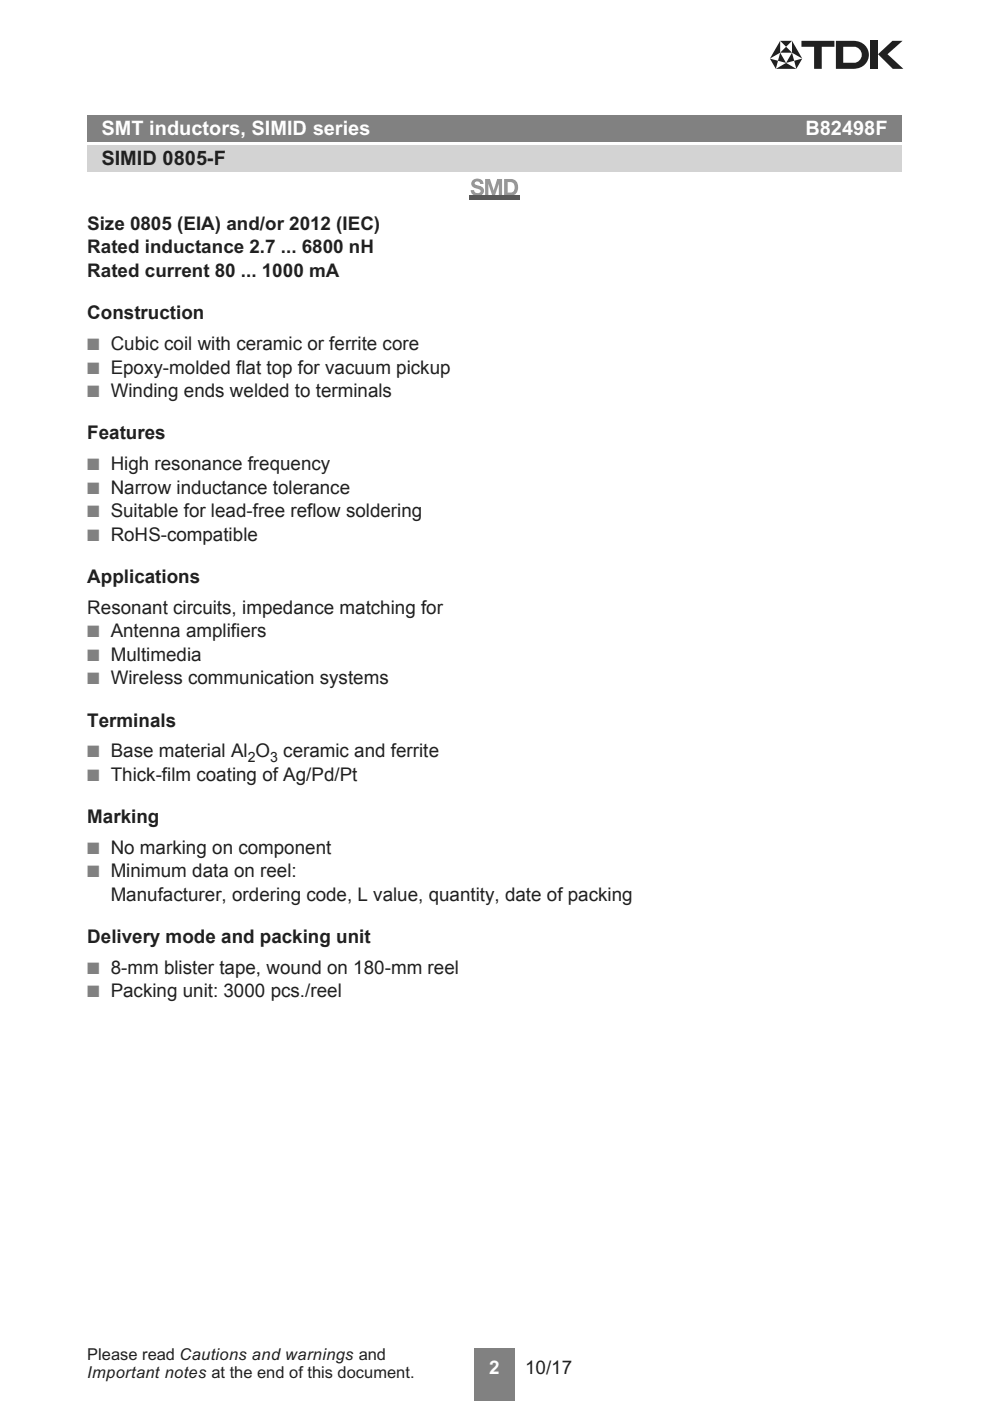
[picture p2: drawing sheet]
<svg xmlns="http://www.w3.org/2000/svg" width="210mm" height="297mm" viewBox="0 0 210 297" stroke-linecap="round" stroke-linejoin="round" font-family="sans-serif">
<defs><g id="words">
<g font-size="4.2" fill="#fff">
<text x="21.5" y="28.7">SMT inductors, SIMID series</text>
<text x="170.8" y="28.7">B82498F</text>
</g>
<text font-size="4.2" fill="#231f20" x="21.5" y="35.1">SIMID 0805-F</text>
<g font-size="4" fill="#231f20">
<text x="18.5" y="48.8">Size 0805 (EIA) and/or 2012 (IEC)</text>
<text x="18.5" y="53.7">Rated inductance 2.7 ... 6800 nH</text>
<text x="18.5" y="58.7">Rated current 80 ... 1000 mA</text>
<text x="18.5" y="67.7">Construction</text>
<text x="23.5" y="74.2">Cubic coil with ceramic or ferrite core</text>
<text x="23.5" y="79.2">Epoxy-molded flat top for vacuum pickup</text>
<text x="23.5" y="84.2">Winding ends welded to terminals</text>
<text x="18.5" y="93.2">Features</text>
<text x="23.5" y="99.7">High resonance frequency</text>
<text x="23.5" y="104.7">Narrow inductance tolerance</text>
<text x="23.5" y="109.7">Suitable for lead-free reflow soldering</text>
<text x="23.5" y="114.7">RoHS-compatible</text>
<text x="18.5" y="123.6">Applications</text>
<text x="18.5" y="130.1">Resonant circuits, impedance matching for</text>
<text x="23.5" y="135.1">Antenna amplifiers</text>
<text x="23.5" y="140.1">Multimedia</text>
<text x="23.5" y="145.1">Wireless communication systems</text>
<text x="18.5" y="154.1">Terminals</text>
<text x="23.5" y="160.6">Base material Al O ceramic and ferrite</text>
<text x="23.5" y="165.6">Thick-film coating of Ag/Pd/Pt</text>
<text x="18.5" y="174.6">Marking</text>
<text x="23.5" y="181">No marking on component</text>
<text x="23.5" y="186">Minimum data on reel:</text>
<text x="23.5" y="191">Manufacturer, ordering code, L value, quantity, date of packing</text>
<text x="18.5" y="200">Delivery mode and packing unit</text>
<text x="23.5" y="206.5">8-mm blister tape, wound on 180-mm reel</text>
<text x="23.5" y="211.5">Packing unit: 3000 pcs./reel</text>
<text x="111.3" y="291.4">10/17</text>
</g>
<text font-size="4" fill="#fff" x="103.7" y="291.4">2</text>
<g font-size="3.5" fill="#7f8184">
<text x="18.5" y="74.2">■</text>
<text x="18.5" y="79.2">■</text>
<text x="18.5" y="84.2">■</text>
<text x="18.5" y="99.7">■</text>
<text x="18.5" y="104.7">■</text>
<text x="18.5" y="109.7">■</text>
<text x="18.5" y="114.7">■</text>
<text x="18.5" y="135.1">■</text>
<text x="18.5" y="140.1">■</text>
<text x="18.5" y="145.1">■</text>
<text x="18.5" y="160.6">■</text>
<text x="18.5" y="165.6">■</text>
<text x="18.5" y="181">■</text>
<text x="18.5" y="186">■</text>
<text x="18.5" y="206.5">■</text>
<text x="18.5" y="211.5">■</text>
</g>
<g font-size="3.5" fill="#231f20">
<text x="18.5" y="288.3">Please read Cautions and warnings and</text>
<text x="18.5" y="292.3">Important notes at the end of this document.</text>
</g>
<g font-size="3" fill="#231f20">
<text x="52.5" y="161.6">2</text>
<text x="57.3" y="161.6">3</text>
</g>
</g></defs>
<path d="M18.5 24.4h172.7v5.7h-172.7z" fill="#7f8184"/>
<path d="M18.5 30.8h172.7v5.7h-172.7z" fill="#d1d3d4"/>
<path d="M100.6 285.9h8.5v11.1h-8.5z" fill="#7f8184"/>
<path d="M163.2 8.7h28.3v5.9h-28.3z" fill="#fff"/>
<g fill="#231f20">
<path d="M165.4 8.7h2.5l-1.2 1.2z"/>
<path d="M165.4 11.2l1.3-1.3 1.2 1.3z"/>
<path d="M167.9 11.2l.5 1.7-1.7 .4z"/>
<path d="M168.4 12.9l1.7-.5-1.3 2.2z"/>
<path d="M163.2 12.4l1.8 .5-.5 1.7z"/>
<path d="M165.4 11.2l1.3 2.1-1.7-.4z"/>
<path d="M165.4 8.7v2.5l-2.2 1.2z"/>
<path d="M167.9 8.7l2.2 3.7-2.2-1.2z"/>
<path d="M164.5 14.6l2.2-1.3 2.1 1.3z"/>
<path d="M169.9 8.7h7v1.2h-2.7v4.7h-1.6v-4.7h-2.7z"/>
<path d="M184.5 8.7h1.6v5.9h-1.6z"/>
<path d="M186.2 11.5l3-2.8h2.2l-3.2 2.8 3.3 3.1h-2.2z"/>
<path d="M177.2 8.7v5.9h3.7a2.99 2.99 0 0 0 3.3-3 2.99 2.99 0 0 0-3.3-2.9zM178.8 9.9h2.4a1.7 1.7 0 0 1 1.5 1.7 1.7 1.7 0 0 1-1.5 1.7h-2.4z"/>
</g>
<g fill="#fff">
<path d="M166.9 46.1h24.3v17.4h-24.3z"/>
<path d="M99.5 37.9h10.6v4.3h-10.6z"/>
</g>
<g fill="#939598">
<path d="M100.2 38.2a1.37 1.37 0 0 1 1.4-.3 1.37 1.37 0 0 1 .9 1.1h-.7a.56 .56 0 0 0-.6-.5 .56 .56 0 0 0-.5 .5l.9 .4a1.1 1.1 0 0 1 1 1.3 1.1 1.1 0 0 1-1.4 .9 1.29 1.29 0 0 1-1.4-1.3h.7a.73 .73 0 0 0 .6 .6 .73 .73 0 0 0 .8-.4 1.02 1.02 0 0 0-1-.6 1 1 0 0 1-.9-.6 1 1 0 0 1 .2-1.1z"/>
<path d="M102.9 37.9h1l.8 2.5 .7-2.5h1.1v3.6h-.7v-2.5l-.9 2.5h-.5l-.9-2.5v2.5h-.6z"/>
<path d="M107.6 38.6v2.2a1.16 1.16 0 0 0 1.5-1.1 1.16 1.16 0 0 0-1.5-1.1zM106.9 37.9a2.7 2.7 0 0 1 2.5 .5 1.97 1.97 0 0 1-.6 3l-1.9 .1z"/>
</g>
<path d="M99.5 41.4h10.6v.8h-10.6z" fill="#58595b"/>
<use href="#words"/>
</svg>
